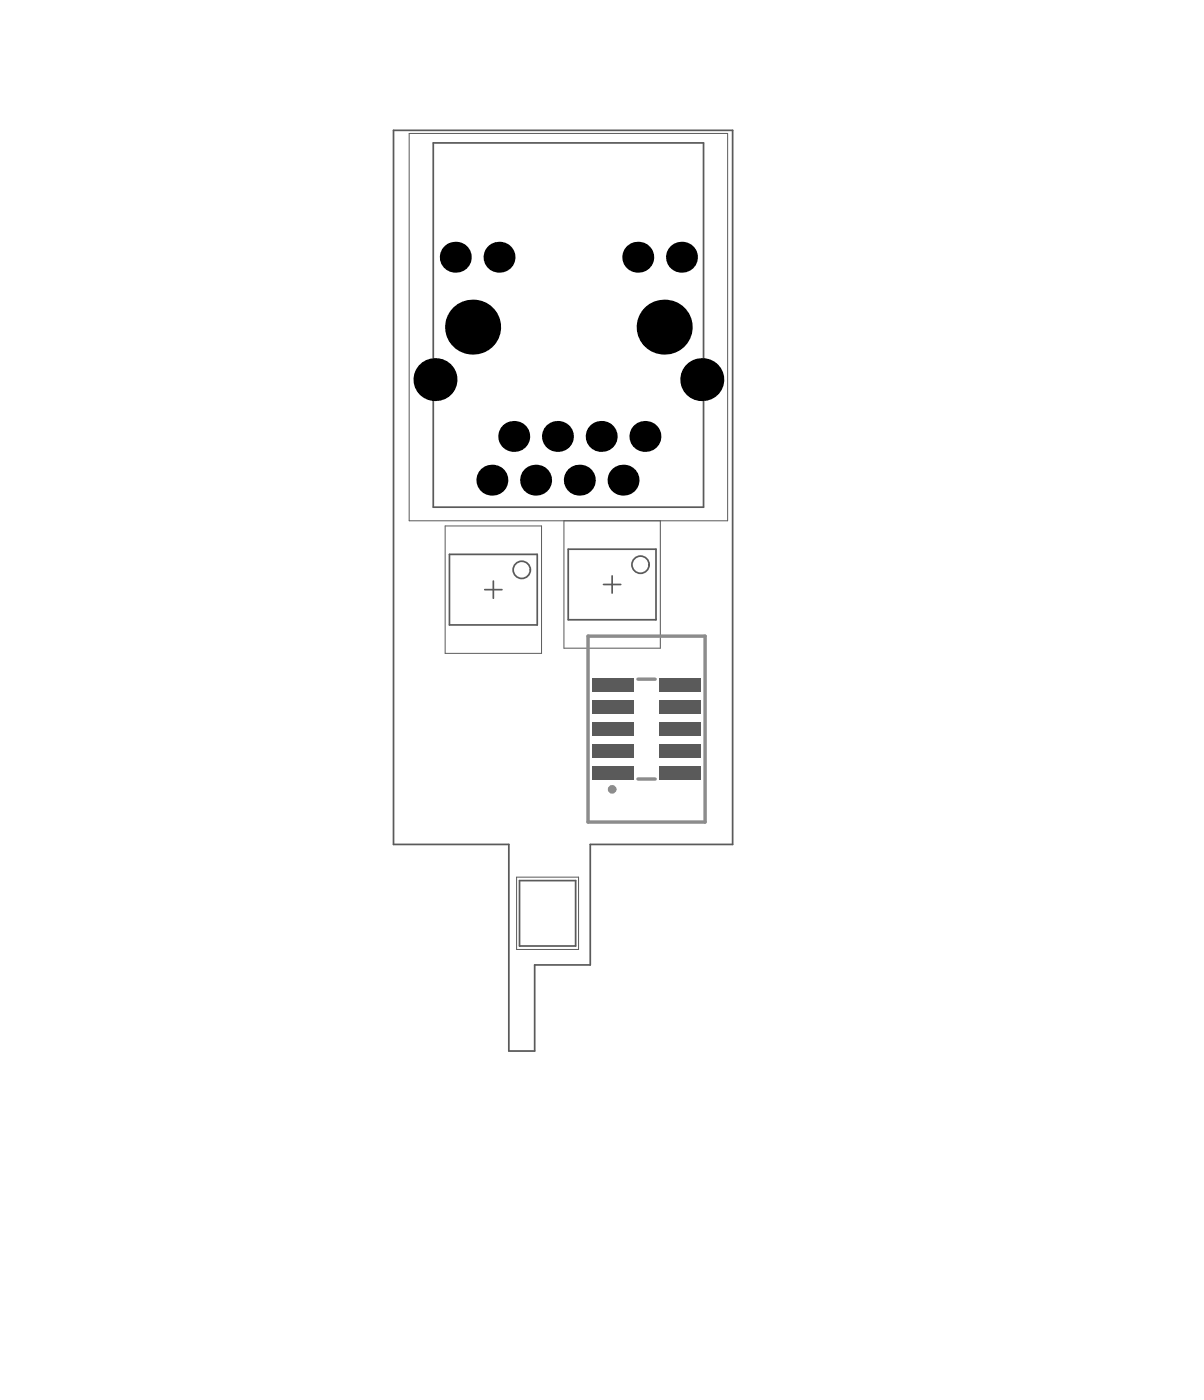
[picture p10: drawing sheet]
<svg xmlns="http://www.w3.org/2000/svg" width="233mm" height="271mm" viewBox="0 0 233 271" stroke-linecap="round" stroke-linejoin="round" font-family="sans-serif">
<g fill="none" stroke="#5a5a5a" stroke-width=".33">
<path d="M76.1 25.2h65.6v138.2h-27.6v23.3h-10.7v16.7h-5v-40h-22.3zM83.8 27.7h52.3v70.5h-52.3zM86.9 107.3h17v13.6h-17zM93.7 114.1h3.4M95.4 112.4v3.4M109.9 106.3h17v13.6h-17zM116.7 113.1h3.3M118.4 111.4v3.4M100.5 170.4h10.8v12.7h-10.8z"/>
<circle cx="100.9" cy="110.3" r="1.66"/>
<circle cx="123.9" cy="109.3" r="1.66"/>
</g>
<path d="M79.1 25.8h61.6v75h-61.6zM86.1 101.8h18.6v24.6h-18.6zM109.1 100.8v24.6h18.6v-24.6M99.9 169.7h12v14h-12z" fill="none" stroke="#5a5a5a" stroke-width=".19"/>
<path d="M113.7 123.1h22.7v36h-22.7zM123.4 131.4h3.3M123.4 150.8h3.3" fill="none" stroke="#8c8c8c" stroke-width=".66"/>
<circle cx="118.4" cy="152.8" r=".42" fill="none" stroke="#8c8c8c" stroke-width=".83"/>
<g fill="#000">
<circle cx="88" cy="49.8" r="2.99"/>
<circle cx="96.5" cy="49.8" r="2.99"/>
<circle cx="123.3" cy="49.8" r="2.99"/>
<circle cx="131.8" cy="49.8" r="2.99"/>
<circle cx="84.1" cy="73.5" r="4.2"/>
<circle cx="91.4" cy="63.3" r="5.3"/>
<circle cx="128.4" cy="63.3" r="5.3"/>
<circle cx="135.7" cy="73.5" r="4.2"/>
<circle cx="95.1" cy="92.9" r="2.99"/>
<circle cx="99.4" cy="84.5" r="2.99"/>
<circle cx="103.6" cy="92.9" r="2.99"/>
<circle cx="107.8" cy="84.5" r="2.99"/>
<circle cx="112" cy="92.9" r="2.99"/>
<circle cx="116.3" cy="84.5" r="2.99"/>
<circle cx="120.5" cy="92.9" r="2.99"/>
<circle cx="124.7" cy="84.5" r="2.99"/>
</g>
<g fill="#5a5a5a">
<path d="M114.5 144.1h8v2.5h-8z" fill-rule="evenodd"/>
<path d="M114.5 139.8h8v2.6h-8z" fill-rule="evenodd"/>
<path d="M114.5 131.4h8v2.5h-8z" fill-rule="evenodd"/>
<path d="M114.5 148.3h8v2.5h-8z" fill-rule="evenodd"/>
<path d="M114.5 135.6h8v2.5h-8z" fill-rule="evenodd"/>
<path d="M127.5 144.1h8v2.5h-8z" fill-rule="evenodd"/>
<path d="M127.5 139.8h8v2.6h-8z" fill-rule="evenodd"/>
<path d="M127.5 131.4h8v2.5h-8z" fill-rule="evenodd"/>
<path d="M127.5 148.3h8v2.5h-8z" fill-rule="evenodd"/>
<path d="M127.5 135.6h8v2.5h-8z" fill-rule="evenodd"/>
</g>
</svg>
